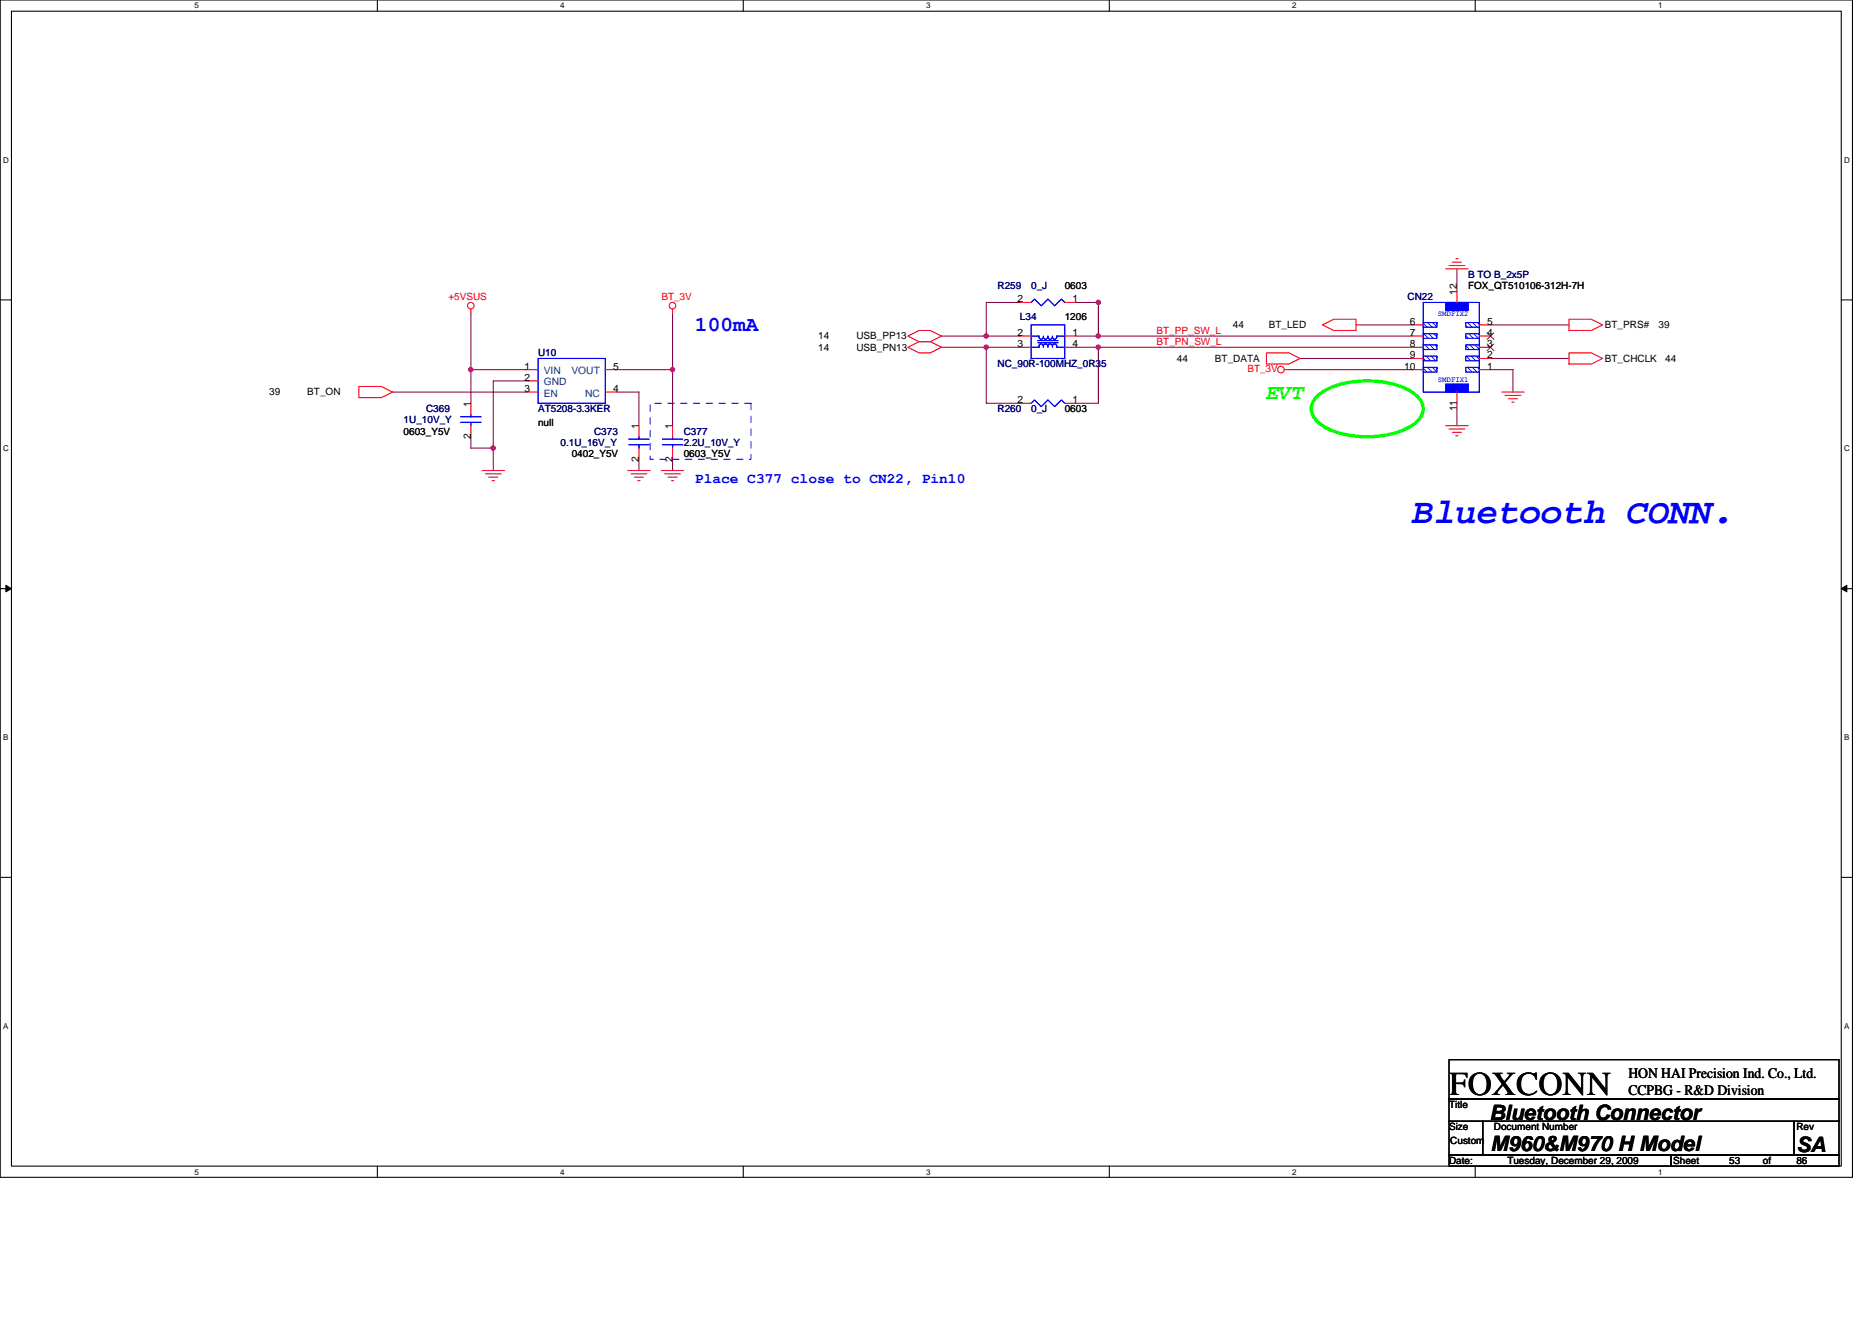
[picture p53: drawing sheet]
<svg xmlns="http://www.w3.org/2000/svg" width="297mm" height="210mm" viewBox="0 0 297 210" stroke-linecap="round" stroke-linejoin="round" font-family="sans-serif">
<defs><g id="words">
<text font-size="5.7" fill="#00f" x="224.1" y="83">Bluetooth CONN.</text>
<text font-size="5.3" x="229.9" y="173.8">FOXCONN</text>
<text font-size="3.4" fill="#00f" x="110.3" y="52.6">100mA</text>
<text font-size="3.4" fill="#0f0" x="201" y="63.3">EVT</text>
<g font-size="3.4">
<text x="236.3" y="177.7">Bluetooth Connector</text>
<text x="236.5" y="182.7">M960&amp;M970 H Model</text>
<text x="285" y="182.9">SA</text>
</g>
<text font-size="2.3" fill="#00f" x="110.3" y="76.6">Place C377 close to CN22, Pin10</text>
<g font-size="2.3">
<text x="258.4" y="171.1">HON HAI Precision Ind. Co., Ltd.</text>
<text x="258.4" y="173.8">CCPBG - R&amp;D Division</text>
</g>
<g font-size="1.6" fill="#f00">
<text x="71.2" y="47.6">+5VSUS</text>
<text x="104.9" y="47.6">BT_3V</text>
<text x="183.5" y="53">BT_PP_SW_L</text>
<text x="183.5" y="54.8">BT_PN_SW_L</text>
<text x="197.9" y="59">BT_3V</text>
</g>
<g font-size="1.6" fill="#000080">
<text x="158.3" y="45.9">R259</text>
<text x="163.6" y="45.9">0_J</text>
<text x="223.3" y="47.6">CN22</text>
<text x="233" y="44.1">B TO B_2x5P</text>
<text x="161.8" y="50.8">L34</text>
<text x="85.4" y="56.5">U10</text>
<text x="158.3" y="58.3">NC_90R-100MHZ_0R35</text>
<text x="67.6" y="65.4">C369</text>
<text x="85.4" y="65.4">AT5208-3.3KER</text>
<text x="158.3" y="65.4">R260</text>
<text x="163.6" y="65.4">0_J</text>
<text x="64" y="67.2">1U_10V_Y</text>
<text x="88.9" y="70.8">0.1U_16V_Y</text>
<text x="94.3" y="69">C373</text>
<text x="108.5" y="69">C377</text>
<text x="108.5" y="70.8">2.2U_10V_Y</text>
</g>
<g font-size="1.6">
<text x="161.5" y="48">2</text>
<text x="168.9" y="45.9">0603</text>
<text x="170.2" y="48">1</text>
<text x="231.2" y="46.8" transform="rotate(-90 231.2 46.8)">12</text>
<text x="233" y="45.9">FOX_QT510106-312H-7H</text>
<text x="129.8" y="53.9">14</text>
<text x="135.9" y="53.9">USB_PP13</text>
<text x="161.5" y="53.3">2</text>
<text x="168.9" y="50.8">1206</text>
<text x="170.2" y="53.3">1</text>
<text x="195.6" y="52.1">44</text>
<text x="201.3" y="52.1">BT_LED</text>
<text x="223.7" y="53.3">7</text>
<text x="223.7" y="51.5">6</text>
<text x="236" y="51.5">5</text>
<text x="236" y="53.3">4</text>
<text x="254.7" y="52.1">BT_PRS#</text>
<text x="263.2" y="52.1">39</text>
<text x="83.2" y="58.7">1</text>
<text x="97.3" y="58.7">5</text>
<text x="129.8" y="55.6">14</text>
<text x="135.9" y="55.6">USB_PN13</text>
<text x="161.5" y="55.1">3</text>
<text x="170.2" y="55.1">4</text>
<text x="186.7" y="57.4">44</text>
<text x="192.8" y="57.4">BT_DATA</text>
<text x="222.8" y="58.7">10</text>
<text x="223.7" y="56.9">9</text>
<text x="223.7" y="55.1">8</text>
<text x="236" y="58.7">1</text>
<text x="236" y="55.1">3</text>
<text x="236" y="56.9">2</text>
<text x="254.7" y="57.4">BT_CHCLK</text>
<text x="264.2" y="57.4">44</text>
<text x="42.7" y="62.8">39</text>
<text x="48.8" y="62.8">BT_ON</text>
<text x="74.7" y="64.5" transform="rotate(-90 74.7 64.5)">1</text>
<text x="83.2" y="62.2">3</text>
<text x="83.2" y="60.4">2</text>
<text x="97.3" y="62.2">4</text>
<text x="161.5" y="64">2</text>
<text x="168.9" y="65.4">0603</text>
<text x="170.2" y="64">1</text>
<text x="231.2" y="65.3" transform="rotate(-90 231.2 65.3)">11</text>
<text x="64" y="69">0603_Y5V</text>
<text x="74.7" y="69.7" transform="rotate(-90 74.7 69.7)">2</text>
<text x="85.4" y="67.6">null</text>
<text x="101.4" y="68.1" transform="rotate(-90 101.4 68.1)">1</text>
<text x="106.7" y="68.1" transform="rotate(-90 106.7 68.1)">1</text>
<text x="90.7" y="72.5">0402_Y5V</text>
<text x="101.4" y="73.3" transform="rotate(-90 101.4 73.3)">2</text>
<text x="106.7" y="73.3" transform="rotate(-90 106.7 73.3)">2</text>
<text x="108.5" y="72.5">0603_Y5V</text>
<text x="229.9" y="175.8">Title</text>
<text x="229.9" y="179.4">Size</text>
<text x="237" y="179.4">Document Number</text>
<text x="285" y="179.4">Rev</text>
<text x="229.9" y="184.7">Date:</text>
<text x="230.1" y="181.5">Custom</text>
<text x="239.2" y="184.7">Tuesday, December 29, 2009</text>
<text x="265.5" y="184.7">Sheet</text>
<text x="274.4" y="184.7">53</text>
<text x="279.7" y="184.7">of</text>
<text x="285" y="184.7">86</text>
</g>
<g font-size="1.6" fill="#004080">
<text x="86.3" y="59.4">VIN</text>
<text x="90.7" y="59.4">VOUT</text>
<text x="86.3" y="62.9">EN</text>
<text x="86.3" y="61.2">GND</text>
<text x="92.8" y="62.9">NC</text>
</g>
<g font-size="1.3">
<text x="30.8" y="1.3">5</text>
<text x="88.9" y="1.3">4</text>
<text x="147" y="1.3">3</text>
<text x="205" y="1.3">2</text>
<text x="263.1" y="1.3">1</text>
<text x=".5" y="25.8">D</text>
<text x="292.6" y="25.8">D</text>
<text x=".5" y="71.6">C</text>
<text x="292.6" y="71.6">C</text>
<text x=".5" y="117.5">B</text>
<text x="292.6" y="117.5">B</text>
<text x=".5" y="163.3">A</text>
<text x="292.6" y="163.3">A</text>
<text x="30.8" y="186.4">5</text>
<text x="88.9" y="186.4">4</text>
<text x="147" y="186.4">3</text>
<text x="205" y="186.4">2</text>
<text x="263.1" y="186.4">1</text>
</g>
<g font-size="1.2" fill="#00f">
<text x="228.2" y="50.2">SMDFIX2</text>
<text x="228.2" y="60.7">SMDFIX1</text>
</g>
</g></defs>
<path d="M0 0h293.9v186.9h-293.9zM1.8 1.8h290.4v183.3h-290.4z" fill="none" stroke="#000" stroke-width=".17"/>
<g fill="#fff">
<path d="M30.8 .2h.7v1.4h-.7z"/>
<path d="M30.8 185.3h.7v1.4h-.7z"/>
</g>
<path d="M59.9 0v1.8M59.9 185.1v1.8" fill="none" stroke="#000" stroke-width=".17"/>
<g fill="#fff">
<path d="M88.9 .2h.7v1.4h-.7z"/>
<path d="M88.9 185.3h.7v1.4h-.7z"/>
</g>
<path d="M117.9 0v1.8M117.9 185.1v1.8" fill="none" stroke="#000" stroke-width=".17"/>
<g fill="#fff">
<path d="M147 .2h.7v1.4h-.7z"/>
<path d="M147 185.3h.7v1.4h-.7z"/>
</g>
<path d="M176 0v1.8M176 185.1v1.8" fill="none" stroke="#000" stroke-width=".17"/>
<g fill="#fff">
<path d="M205 .2h.7v1.4h-.7z"/>
<path d="M205 185.3h.7v1.4h-.7z"/>
</g>
<path d="M234.1 0v1.8M234.1 185.1v1.8" fill="none" stroke="#000" stroke-width=".17"/>
<g fill="#fff">
<path d="M263.1 .2h.7v1.4h-.7z"/>
<path d="M263.1 185.3h.7v1.4h-.7z"/>
<path d="M.5 24.7h.9v1.4h-.9z"/>
<path d="M292.6 24.7h.9v1.4h-.9z"/>
<path d="M.5 70.5h.9v1.4h-.9z"/>
<path d="M292.6 70.5h.9v1.4h-.9z"/>
</g>
<path d="M0 47.6h1.8M292.2 47.6h1.7" fill="none" stroke="#000" stroke-width=".17"/>
<g fill="#fff">
<path d="M.5 116.3h.8v1.5h-.8z"/>
<path d="M292.6 116.3h.9v1.5h-.9z"/>
</g>
<path d="M0 93.4h1.8M292.2 93.4h1.7" fill="none" stroke="#000" stroke-width=".17"/>
<path d="M.9 92.9l.9 .5-.9 .5zM292.2 93.4l.8-.5v1z" fill="#000" stroke="#000" stroke-width=".16"/>
<g fill="#fff">
<path d="M.5 162.2h.8v1.4h-.8z"/>
<path d="M292.6 162.2h.9v1.4h-.9z"/>
</g>
<path d="M0 139.3h1.8M292.2 139.3h1.7M229.9 168.2h61.9v6.2h-61.9zM229.9 174.4h61.9v3.6h-61.9zM229.9 178h5.4v5.3h-5.4zM235.3 178h49.4v5.3h-49.4zM284.7 178h7.1v5.3h-7.1zM229.9 183.3h35.2v1.8h-35.2zM265.1 183.3h26.7v1.8h-26.7z" fill="none" stroke="#000" stroke-width=".17"/>
<g fill="none" stroke="#800040" stroke-width=".17">
<path d="M74.7 58.7h8.9M74.7 58.7v5.3M74.7 49.8v8.9M97.8 58.7h8.9M106.7 58.7v8.9M106.7 49.8v8.9M149.4 53.3h7.1M149.4 55.1h7.1M156.5 53.3h5.3M156.5 55.1h5.3M156.5 55.1v8.9h5.3M161.8 48h-5.3v5.3"/>
<path d="M170.7 48h3.6v5.3M170.7 53.3h3.6M170.7 55.1h3.6v8.9h-3.6M174.3 53.3h49.8M174.3 55.1h49.8M204.5 58.7h19.6M206.3 56.9h17.8M215.2 51.6h8.9M231.2 42.7v3.5M236.5 58.7h3.6v3.5M236.5 56.9h12.5M236.5 51.6h12.5"/>
<path d="M62.3 62.2h21.3M74.7 69.3v1.8h3.6M78.3 71.1v3.6M83.6 60.5h-5.3v10.6M97.8 62.2h3.6v5.4M101.4 72.9v1.8M106.7 72.9v1.8M231.2 64v3.6"/>
</g>
<g fill="#f0f" stroke="#f0f" stroke-width=".17">
<circle cx="106.7" cy="58.7" r=".35"/>
<circle cx="74.7" cy="58.7" r=".35"/>
<circle cx="78.3" cy="71.1" r=".35"/>
<circle cx="174.3" cy="53.3" r=".35"/>
<circle cx="174.3" cy="55.1" r=".35"/>
<circle cx="174.3" cy="48" r=".35"/>
<circle cx="156.5" cy="53.3" r=".35"/>
<circle cx="156.5" cy="55.1" r=".35"/>
</g>
<g fill="none" stroke="#f00" stroke-width=".17">
<path d="M74.7 49.1v.7M83.6 58.7h1.8M96.1 58.7h1.7M106.7 49.1v.7M144.1 53.3l1.7-.8h1.8l1.8 .8-1.8 .9h-1.8zM144.1 55.1l1.7-.9h1.8l1.8 .9-1.8 .9h-1.8zM161.8 53.3h1.8M161.8 55.1h1.8M161.8 48h1.8M168.9 53.3h1.8M168.9 55.1h1.8M168.9 48h1.8"/>
<path d="M201 56h3.5l1.8 .9-1.8 .9h-3.5zM203.8 58.7h.7M209.8 51.6l1.8-.9h3.6v1.8h-3.6zM229.4 42.7h3.6M229.9 42.1h2.5M230.5 41.6h1.4M231 41.1h.3M249 56h3.5l1.8 .9-1.8 .9h-3.5zM249 50.7h3.5l1.8 .9-1.8 .9h-3.5zM56.9 61.3h3.6l1.8 .9-1.8 .9h-3.6zM74.7 64v1.8M74.7 67.6v1.7"/>
<path d="M76.5 74.7h3.5M77 75.2h2.5M77.6 75.7h1.4M78.1 76.3h.3M83.6 62.2h1.8M83.6 60.5h1.8M96.1 62.2h1.7M99.6 74.7h3.6M100.1 75.2h2.5M100.7 75.7h1.4M101.2 76.3h.4M101.4 67.6v1.7"/>
<path d="M101.4 71.1v1.8M104.9 74.7h3.6M105.5 75.2h2.5M106 75.7h1.4M106.5 76.3h.4M106.7 67.6v1.7M106.7 71.1v1.8M161.8 64h1.8M168.9 64h1.8M229.4 67.6h3.6M229.9 68.1h2.5M230.5 68.6h1.4"/>
<path d="M231 69.2h.3M238.3 62.2h3.5M238.8 62.8h2.5M239.3 63.3h1.5M239.9 63.8h.3"/>
<circle cx="74.7" cy="48.5" r=".52"/>
<circle cx="106.7" cy="48.5" r=".52"/>
<circle cx="203.2" cy="58.7" r=".52"/>
</g>
<path d="M208.9 63a11.5 11.5 0 0 1 8-2.5 11.6 11.6 0 0 1 8.1 2.5 2.53 2.53 0 0 1 0 3.7 11.5 11.5 0 0 1-8.1 2.6 11.5 11.5 0 0 1-8-2.6 2.54 2.54 0 0 1 0-3.7z" fill="none" stroke="#0f0" stroke-width=".53"/>
<path d="M103.2 64h16v8.9h-16z" fill="none" stroke="#00f" stroke-width=".16" stroke-dasharray="1 1 1 1 1 1 1 1"/>
<g fill="none" stroke="#00f" stroke-width=".17">
<path d="M85.4 56.9h10.7v7.1h-10.7zM163.6 53.3h1.3v.2M163.6 48l.5-.5 1.1 1 1.1-1 1 1 1.1-1 .5 .5M163.6 51.6h5.3v5.3h-5.3zM164.7 54.1h3.2M164.7 54.4h3.2M164.9 53.5a.34 .34 0 0 0 .3 .3 .34 .34 0 0 0 .3-.3M165.5 54.9a.34 .34 0 0 0-.3-.3 .34 .34 0 0 0-.3 .3v.2h-1.3M165.6 53.3v.2M165.6 53.5a.35 .35 0 0 0 .3 .3 .35 .35 0 0 0 .4-.3M166.3 54.9a.37 .37 0 0 0-.5-.3 .37 .37 0 0 0-.2 .5M166.3 53.3v.2"/>
<path d="M166.3 53.5a.35 .35 0 0 0 .3 .3 .35 .35 0 0 0 .4-.3M167 54.9a.37 .37 0 0 0-.5-.3 .37 .37 0 0 0-.2 .5M167 53.3v.2M167 53.5a.34 .34 0 0 0 .3 .3 .34 .34 0 0 0 .4-.3M167.7 54.9a.34 .34 0 0 0-.4-.3 .34 .34 0 0 0-.3 .3v.2M167.7 54.9v.2h1.2M168.9 53.3h-1.2v.2M73.1 67h3.2M73.1 66.1h3.2M74.7 65.8v.3M74.7 67v.6M99.8 70.6h3.2"/>
<path d="M99.8 69.7h3.2M101.4 69.3v.4M101.4 70.6v.5M105.1 70.6h3.2M105.1 69.7h3.2M106.7 69.3v.4M106.7 70.6v.5M163.6 64l.5-.5 1.1 1 1.1-1 1 1 1.1-1 .5 .5"/>
</g>
<path d="M232.6 51.2h2.1v.7h-2.1z" fill="#fff"/>
<path d="M232.6 51.2v.7h2.1v-.7z" fill-rule="evenodd" fill="#00f" stroke="#00f" stroke-width=".17"/>
<path d="M232.6 53h2.1v.7h-2.1z" fill="#fff"/>
<path d="M232.6 53v.7h2.1v-.7z" fill-rule="evenodd" fill="#00f" stroke="#00f" stroke-width=".17"/>
<path d="M232.6 54.8h2.1v.7h-2.1z" fill="#fff"/>
<path d="M232.6 54.8v.7h2.1v-.7z" fill-rule="evenodd" fill="#00f" stroke="#00f" stroke-width=".17"/>
<path d="M232.6 56.5h2.1v.8h-2.1z" fill="#fff"/>
<path d="M232.6 56.5v.8h2.1v-.8z" fill-rule="evenodd" fill="#00f" stroke="#00f" stroke-width=".17"/>
<path d="M232.6 58.3h2.1v.7h-2.1z" fill="#fff"/>
<path d="M232.6 58.3v.7h2.1v-.7z" fill-rule="evenodd" fill="#00f" stroke="#00f" stroke-width=".17"/>
<path d="M225.8 51.2h2.2v.7h-2.2z" fill="#fff"/>
<path d="M225.8 51.2v.7h2.2v-.7z" fill-rule="evenodd" fill="#00f" stroke="#00f" stroke-width=".17"/>
<path d="M225.8 53h2.2v.7h-2.2z" fill="#fff"/>
<path d="M225.8 53v.7h2.2v-.7z" fill-rule="evenodd" fill="#00f" stroke="#00f" stroke-width=".17"/>
<path d="M225.8 54.8h2.2v.7h-2.2z" fill="#fff"/>
<path d="M225.8 54.8v.7h2.2v-.7z" fill-rule="evenodd" fill="#00f" stroke="#00f" stroke-width=".17"/>
<path d="M225.8 56.5h2.2v.8h-2.2z" fill="#fff"/>
<path d="M225.8 56.5v.8h2.2v-.8z" fill-rule="evenodd" fill="#00f" stroke="#00f" stroke-width=".17"/>
<path d="M225.8 58.3h2.2v.7h-2.2z" fill="#fff"/>
<g fill="#00f" stroke="#00f" stroke-width=".17">
<path d="M225.8 58.3v.7h2.2v-.7z" fill-rule="evenodd"/>
<path d="M229.4 48v1.3h3.6v-1.3z" fill-rule="evenodd"/>
<path d="M229.4 61v1.2h3.6v-1.2z" fill-rule="evenodd"/>
</g>
<path d="M225.8 48h8.9v14.2h-8.9z" fill="none" stroke="#00f" stroke-width=".17"/>
<path d="M232.6 51.2h2.1v.7h-2.1z" fill="#fff"/>
<path d="M232.6 51.2v.7h2.1v-.7z" fill-rule="evenodd" fill="#00f" stroke="#00f" stroke-width=".17"/>
<path d="M232.6 53h2.1v.7h-2.1z" fill="#fff"/>
<path d="M232.6 53v.7h2.1v-.7z" fill-rule="evenodd" fill="#00f" stroke="#00f" stroke-width=".17"/>
<path d="M232.6 54.8h2.1v.7h-2.1z" fill="#fff"/>
<path d="M232.6 54.8v.7h2.1v-.7z" fill-rule="evenodd" fill="#00f" stroke="#00f" stroke-width=".17"/>
<path d="M232.6 56.5h2.1v.8h-2.1z" fill="#fff"/>
<path d="M232.6 56.5v.8h2.1v-.8z" fill-rule="evenodd" fill="#00f" stroke="#00f" stroke-width=".17"/>
<path d="M232.6 58.3h2.1v.7h-2.1z" fill="#fff"/>
<path d="M232.6 58.3v.7h2.1v-.7z" fill-rule="evenodd" fill="#00f" stroke="#00f" stroke-width=".17"/>
<path d="M225.8 51.2h2.2v.7h-2.2z" fill="#fff"/>
<path d="M225.8 51.2v.7h2.2v-.7z" fill-rule="evenodd" fill="#00f" stroke="#00f" stroke-width=".17"/>
<path d="M225.8 53h2.2v.7h-2.2z" fill="#fff"/>
<path d="M225.8 53v.7h2.2v-.7z" fill-rule="evenodd" fill="#00f" stroke="#00f" stroke-width=".17"/>
<path d="M225.8 54.8h2.2v.7h-2.2z" fill="#fff"/>
<path d="M225.8 54.8v.7h2.2v-.7z" fill-rule="evenodd" fill="#00f" stroke="#00f" stroke-width=".17"/>
<path d="M225.8 56.5h2.2v.8h-2.2z" fill="#fff"/>
<path d="M225.8 56.5v.8h2.2v-.8z" fill-rule="evenodd" fill="#00f" stroke="#00f" stroke-width=".17"/>
<path d="M225.8 58.3h2.2v.7h-2.2z" fill="#fff"/>
<g fill="#00f" stroke="#00f" stroke-width=".17">
<path d="M225.8 58.3v.7h2.2v-.7z" fill-rule="evenodd"/>
<path d="M229.4 48v1.3h3.6v-1.3z" fill-rule="evenodd"/>
<path d="M229.4 61v1.2h3.6v-1.2z" fill-rule="evenodd"/>
</g>
<path d="M225.8 48h8.9v14.2h-8.9z" fill="none" stroke="#00f" stroke-width=".17"/>
<path d="M224.1 58.7h1.7M224.1 55.1h1.7M224.1 51.6h1.7M224.1 53.3h1.7M224.1 56.9h1.7M231.2 46.2v1.8M234.7 58.7h1.8M234.7 55.1h1.8M234.7 51.6h1.8M234.7 53.3h1.8M234.7 56.9h1.8M231.2 62.2v1.8" fill="none" stroke="#f00" stroke-width=".17"/>
<path d="M236 54.6l1.1 1.1M236 52.8l1.1 1.1M237 54.6l-1 1.1M237 52.8l-1 1.1" fill="none" stroke="#804000" stroke-width=".16"/>
<g fill="#f0f" stroke="#f0f" stroke-width=".17">
<circle cx="106.7" cy="58.7" r=".35"/>
<circle cx="74.7" cy="58.7" r=".35"/>
<circle cx="78.3" cy="71.1" r=".35"/>
<circle cx="174.3" cy="53.3" r=".35"/>
<circle cx="174.3" cy="55.1" r=".35"/>
<circle cx="174.3" cy="48" r=".35"/>
<circle cx="156.5" cy="53.3" r=".35"/>
<circle cx="156.5" cy="55.1" r=".35"/>
</g>
<use href="#words"/>
</svg>
